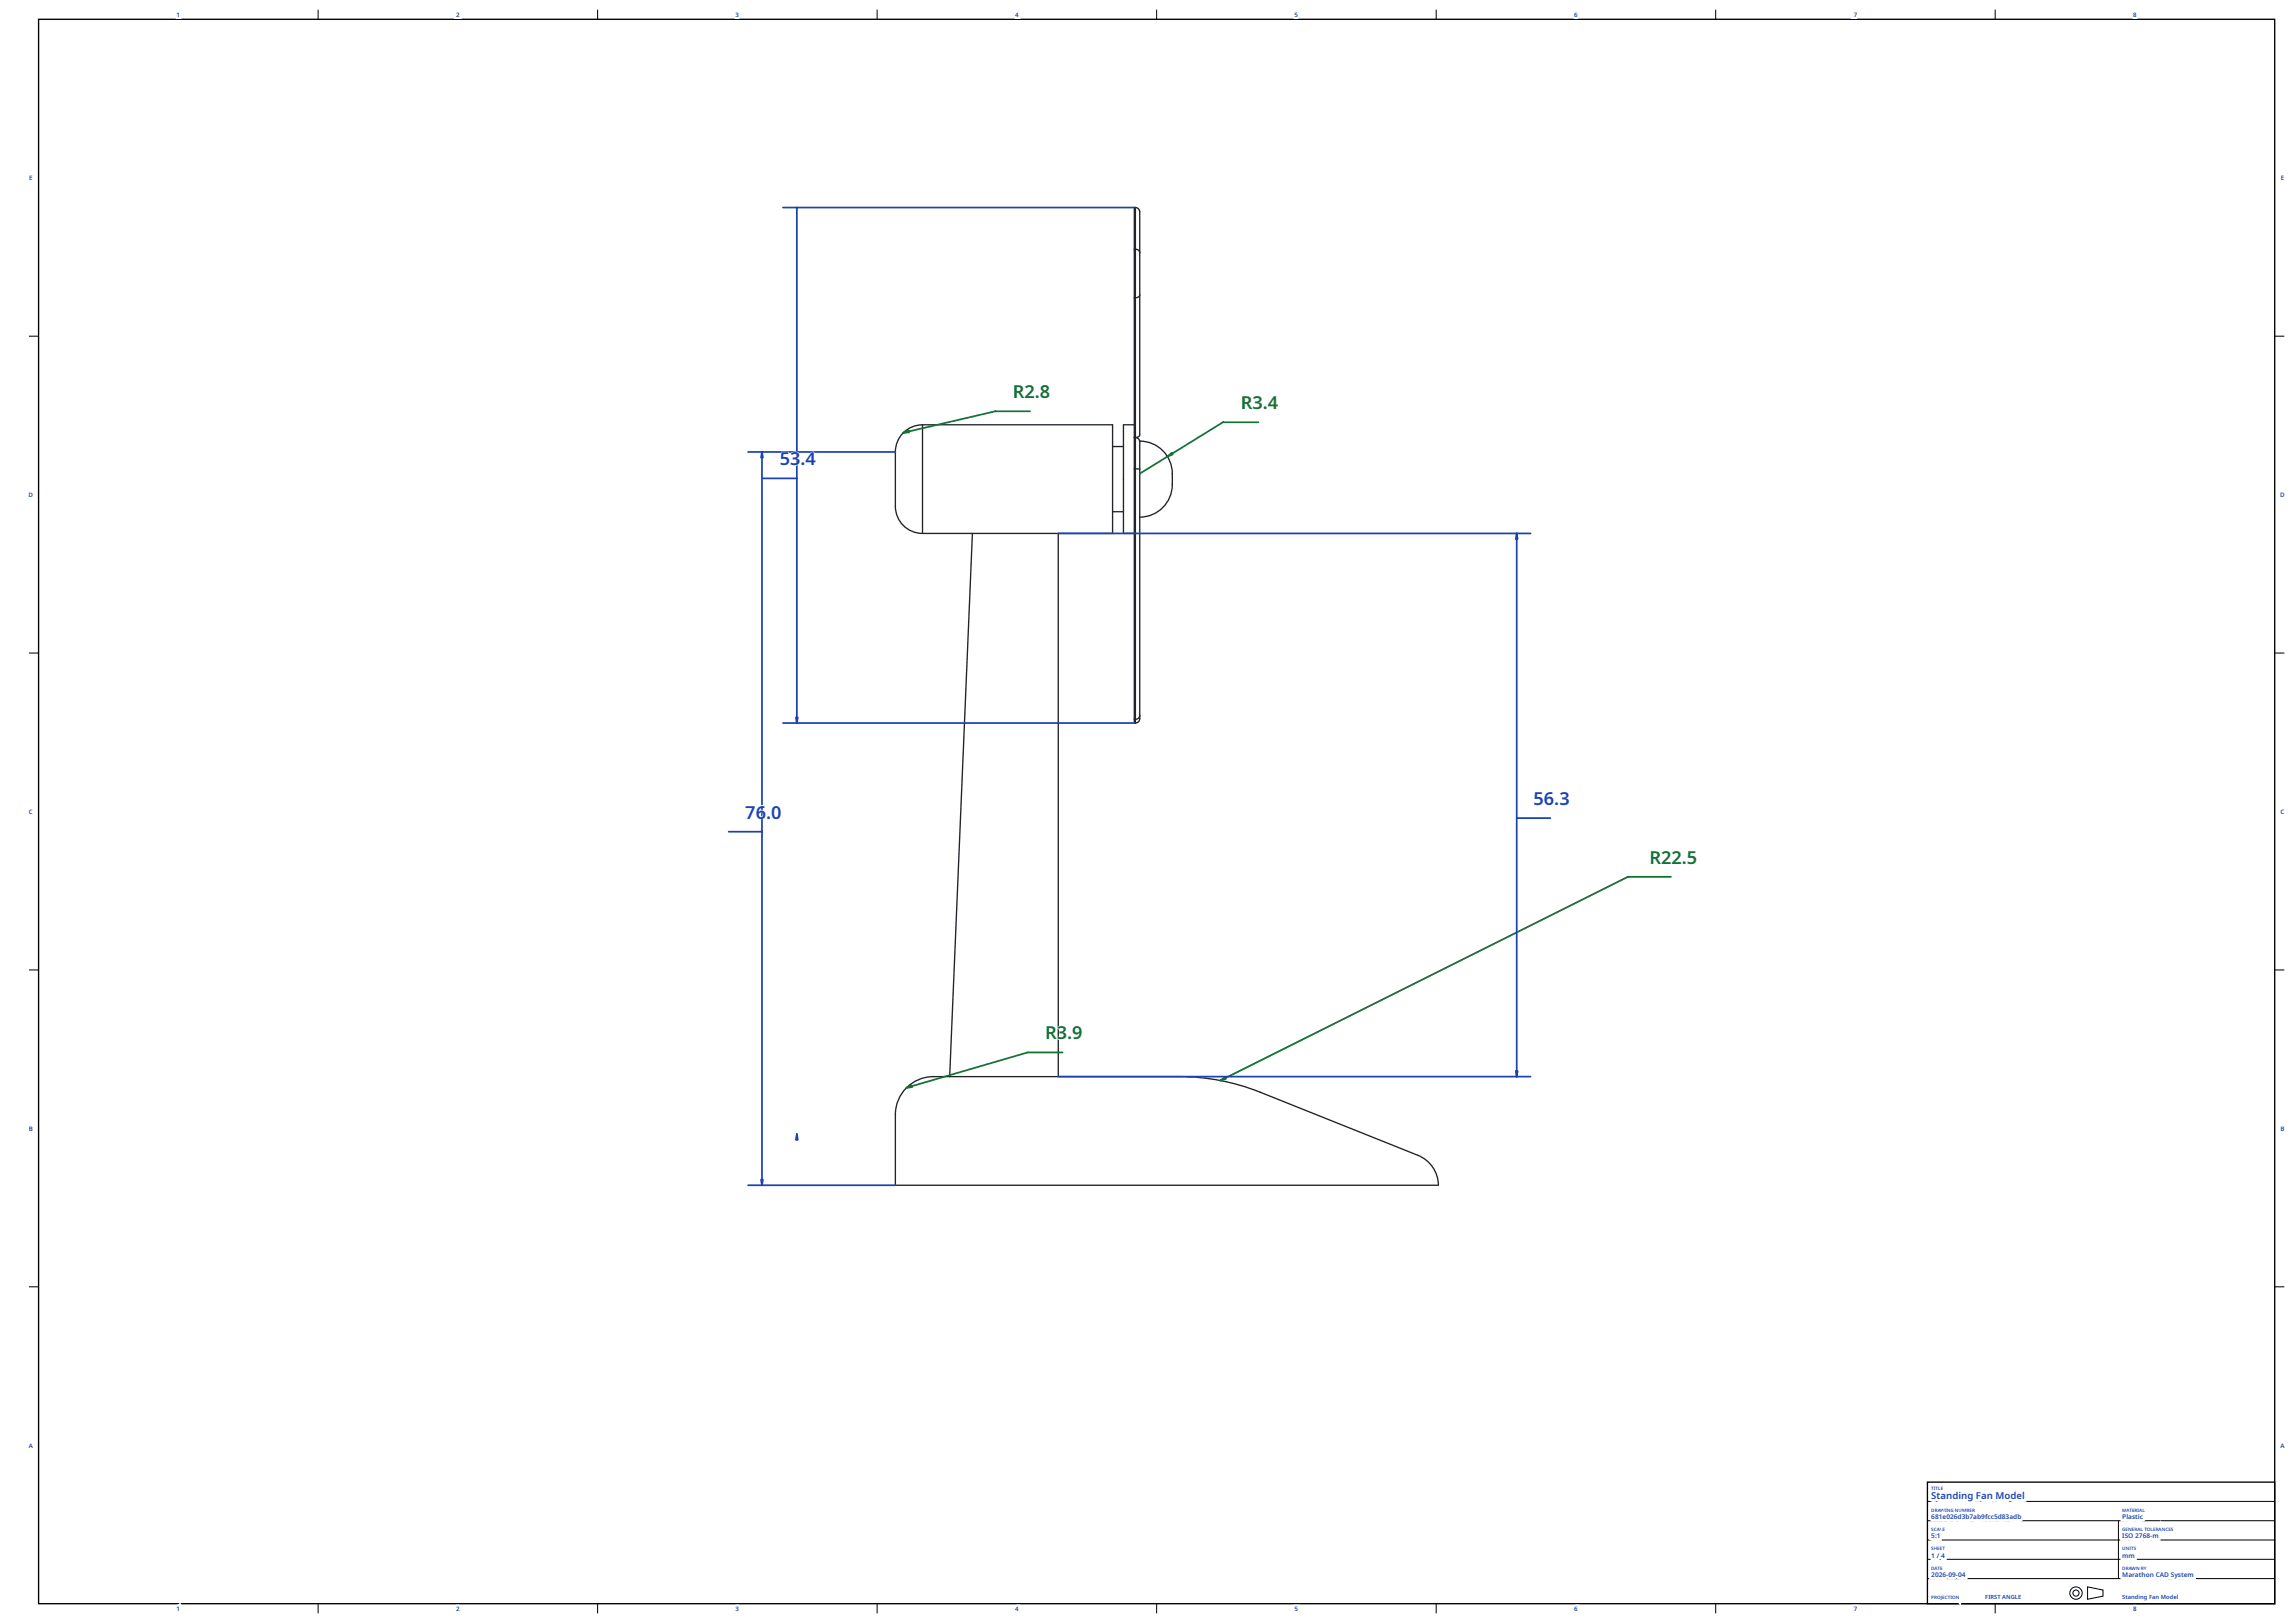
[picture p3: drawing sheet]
<svg xmlns="http://www.w3.org/2000/svg" width="296mm" height="210mm" viewBox="0 0 296 210" stroke-linecap="round" stroke-linejoin="round" font-family="sans-serif">
<defs><g id="words">
<g font-size="2.3" fill="#127333">
<text x="130.8" y="51.4">R2.8</text>
<text x="160.2" y="52.8">R3.4</text>
<text x="213" y="111.5">R22.5</text>
<text x="135" y="134.2">R3.9</text>
</g>
<g font-size="2.3" fill="#1a42b3">
<text x="100.7" y="60.1">53.4</text>
<text x="96.3" y="105.7">76.0</text>
<text x="198.1" y="103.9">56.3</text>
</g>
<text font-size="1.2" fill="#1e40af" x="249.4" y="193.6">Standing Fan Model</text>
<g font-size=".8" fill="#1e40af">
<text x="22.8" y="2.1">1</text>
<text x="58.9" y="2.1">2</text>
<text x="95" y="2.1">3</text>
<text x="131.1" y="2.1">4</text>
<text x="167.2" y="2.1">5</text>
<text x="203.3" y="2.1">6</text>
<text x="239.4" y="2.1">7</text>
<text x="275.5" y="2.1">8</text>
<text x="3.8" y="23.2">E</text>
<text x="294.5" y="23.2">E</text>
<text x="3.7" y="64.2">D</text>
<text x="294.5" y="64.2">D</text>
<text x="3.7" y="105.1">C</text>
<text x="294.5" y="105.1">C</text>
<text x="3.7" y="146">B</text>
<text x="294.5" y="146">B</text>
<text x="3.7" y="186.9">A</text>
<text x="294.5" y="186.9">A</text>
<text x="249.4" y="196.1">681e026d3b7ab9fcc5d83adb</text>
<text x="274.1" y="196.1">Plastic</text>
<text x="249.4" y="198.6">5:1</text>
<text x="249.4" y="201.1">1 / 4</text>
<text x="249.4" y="203.6">2026-09-04</text>
<text x="274.1" y="198.6">ISO 2768-m</text>
<text x="274.1" y="201.1">mm</text>
<text x="274.1" y="203.6">Marathon CAD System</text>
<text x="22.8" y="208.1">1</text>
<text x="58.9" y="208.1">2</text>
<text x="95" y="208.1">3</text>
<text x="131.1" y="208.1">4</text>
<text x="167.2" y="208.1">5</text>
<text x="203.3" y="208.1">6</text>
<text x="239.4" y="208.1">7</text>
<text x="275.5" y="208.1">8</text>
</g>
<g font-size=".7" fill="#1e40af">
<text x="256.4" y="206.5">FIRST ANGLE</text>
<text x="274.1" y="206.5">Standing Fan Model</text>
</g>
<g font-size=".6" fill="#1e40af">
<text x="249.4" y="192.4">TITLE</text>
<text x="249.4" y="195.2">DRAWING NUMBER</text>
<text x="249.4" y="197.7">SCALE</text>
<text x="274.1" y="195.2">MATERIAL</text>
<text x="274.1" y="197.7">GENERAL TOLERANCES</text>
<text x="249.4" y="200.2">SHEET</text>
<text x="249.4" y="202.7">DATE</text>
<text x="274.1" y="200.2">UNITS</text>
<text x="274.1" y="202.7">DRAWN BY</text>
<text x="249.4" y="206.5">PROJECTION</text>
</g>
</g></defs>
<path d="M5 2.5h288.8v204.6h-288.8zM248.9 191.4h44.9v15.7h-44.9z" fill="none" stroke="#000" stroke-width=".17"/>
<g fill="none" stroke="#fff" stroke-width=".62" stroke-linecap="butt">
<path d="M22.9 1.7l.2-.1v.5h-.1v-.4l-.1 .1zM58.9 1.6a.21 .21 0 0 1 .4 0 .21 .21 0 0 1-.1 .4l-.1 .1h.2h-.4l.3-.4zM95 1.6h.1a.17 .17 0 0 1 .2 0 .17 .17 0 0 1 0 .2 .19 .19 0 0 1 .1 .3 .19 .19 0 0 1-.3 0l-.1-.1h.3v-.1h-.2l.2-.2zM131.4 1.7v.2h-.2zM131.4 1.6h.1v.3v.2h-.1v-.1h-.3zM167.3 1.6h.3v.1h-.2l-.1 .1a.21 .21 0 0 1 .3 .2 .21 .21 0 0 1-.3 .1l-.1-.1a.14 .14 0 0 0 .2 .1 .14 .14 0 0 0 .1-.2 .14 .14 0 0 0-.2 0zM203.4 1.6h.3v.1h-.2l-.1 .1a.2 .2 0 0 1 .3 .1 .2 .2 0 0 1-.2 .3 .2 .2 0 0 1-.2-.2zM239.4 1.6h.4l-.2 .5h-.1l.2-.4h-.3zM275.6 1.6h.2a.14 .14 0 0 1 .1 .1 .14 .14 0 0 1-.1 .1v.1a.17 .17 0 0 1 0 .2 .17 .17 0 0 1-.2 0 .17 .17 0 0 1 0-.3zM3.8 22.7h.4v.1h-.3v.1h.2v.1h-.2v.2h.3h-.4zM294.6 22.7h.3v.1h-.2v.1h.2v.1h-.2v.2h.2h-.3zM3.8 63.6a.32 .32 0 0 1 .4 .1 .32 .32 0 0 1 0 .4l-.4 .1z"/>
<path d="M3.9 63.7h.2v.3l-.2 .1zM294.5 63.6a.32 .32 0 0 1 .4 .1 .32 .32 0 0 1 0 .4l-.4 .1zM294.6 63.7h.3v.3l-.3 .1zM3.8 104.6a.17 .17 0 0 1 .2-.1 .17 .17 0 0 1 .2 .1 .2 .2 0 0 0-.3 .2 .2 .2 0 0 0 .3 .2 .26 .26 0 0 1-.4 0 .26 .26 0 0 1 0-.4zM294.6 104.6a.17 .17 0 0 1 .2-.1 .17 .17 0 0 1 .2 .1 .2 .2 0 0 0-.3 .2 .2 .2 0 0 0 .3 .2 .26 .26 0 0 1-.4 0 .26 .26 0 0 1 0-.4zM3.8 145.4h.3a.13 .13 0 0 1 .1 .1 .13 .13 0 0 1-.1 .2 .16 .16 0 0 1 .1 .2 .16 .16 0 0 1-.2 .1h-.2zM3.9 145.5l.2 .1h-.2zM3.9 145.7l.2 .1v.1h-.2zM294.6 145.4h.2a.13 .13 0 0 1 .2 .1 .13 .13 0 0 1-.1 .2 .16 .16 0 0 1 .1 .2 .16 .16 0 0 1-.2 .1h-.2zM294.7 145.5l.2 .1h-.2zM294.7 145.7l.2 .1v.1h-.2zM3.9 186.3h.1l.3 .6h-.2v-.2h-.2l-.1 .2h-.1z"/>
<path d="M4 186.4l.1 .3h-.2zM249.4 192h.3h-.1v.4h-.1v-.4zM249.5 194.8h.1a.23 .23 0 0 1 .2 .3 .23 .23 0 0 1-.3 .1zM249.5 197.3h.2l-.2 .1a.16 .16 0 0 1 .2 .2 .16 .16 0 0 1-.3 .1l.2-.1-.1-.2zM249.5 199.8h.2l-.2 .1a.16 .16 0 0 1 .2 .2 .16 .16 0 0 1-.3 .1l.2-.1-.1-.2zM249.5 198h.3v.1h-.2v.2a.22 .22 0 0 1 .3 .2 .22 .22 0 0 1-.4 .1v-.1a.14 .14 0 0 0 .2 .1 .14 .14 0 0 0 0-.2 .14 .14 0 0 0-.2 0zM249.5 195.6l.2-.1 .1 .1a.19 .19 0 0 0-.2 .2 .2 .2 0 0 1 .3 .1 .2 .2 0 0 1-.2 .3 .2 .2 0 0 1-.2-.2zM249.5 194.8l.2 .1v.2h-.2zM249.6 192.8h.4l-.1 .1a.15 .15 0 0 0-.2 0 .15 .15 0 0 0 .1 .2 .29 .29 0 0 1 .2 .4 .29 .29 0 0 1-.4 .1h-.1v-.2a.2 .2 0 0 0 .2 .1 .2 .2 0 0 0 .1-.2v-.1a.3 .3 0 0 1-.2-.4zM249.8 192h.2v.4h-.2zM249.8 199.8h.1v.1h.2v-.1v.4v-.2h-.2v.2h-.1zM249.8 197.3h.2h.1a.15 .15 0 0 0-.2 .2 .15 .15 0 0 0 .2 .1l-.1 .1a.22 .22 0 0 1-.2-.1 .22 .22 0 0 1 0-.3z"/>
<path d="M249.9 194.8h.1a.13 .13 0 0 1 .2 0 .13 .13 0 0 1-.1 .2l.1 .2-.1-.2-.2 .2zM250 195.6l.1-.1a.15 .15 0 0 1 .2 .1 .15 .15 0 0 1-.1 .2h.1a.18 .18 0 0 1 0 .3 .18 .18 0 0 1-.3 0 .18 .18 0 0 1 .1-.3zM250 192h.3h-.1v.4h-.1v-.4zM250 194.8l.1 .1-.1 .1zM250.2 198.2l.3-.2v.6h-.1v-.5l-.1 .1zM250.3 199.8h.2h-.2v.1h.2l-.2 .1v.1l.2 .1h-.2zM250.3 192.8h.1v.1h.2v.1h-.2v.4l.2 .1a.18 .18 0 0 1-.2 .1 .18 .18 0 0 1-.2-.2v-.4h-.1zM250.3 197.3h.1l.1 .4-.1-.1-.3 .1zM250.3 197.3l.1 .2h-.1zM250.4 192h.1v.3l.1 .1h-.2zM250.4 194.8h.1l.1 .4-.1-.1-.3 .1zM250.4 195.7l.3-.2v.6h-.1v-.4l-.1 .1z"/>
<path d="M250.4 194.8l.1 .2h-.1zM250.6 197.3h.1v.3l.1 .1h-.2zM250.6 199.8h.2h-.1v.1h.1l-.1 .1v.1l.1 .1h-.2zM250.6 194.8h.1l.1 .3 .1-.3 .1 .3 .1-.3h.1l-.1 .4h-.1l-.1-.3-.1 .3h-.1zM250.7 192h.2h-.1v.2h.1h-.1v.1l.1 .1h-.2zM250.7 193a.34 .34 0 0 1 .5 .2v.4l-.1-.1a.22 .22 0 0 1-.4 .1 .22 .22 0 0 1 .1-.4h.3a.17 .17 0 0 0-.1-.2 .17 .17 0 0 0-.2 .1zM250.9 193.3h.1a.12 .12 0 0 1 0 .2 .12 .12 0 0 1-.2-.1zM250.9 199.8h.3h-.1v.4h-.1v-.4zM250.9 197.3h.3h-.2v.1h.1l-.1 .1v.1l.2 .1h-.3zM251 195.7h.3v.2h-.3l.1 .2 .2-.1-.1 .1a.24 .24 0 0 1-.3-.1 .24 .24 0 0 1 .1-.3zM251.1 195.8h.1v.1h-.2zM251.2 194.8h.2v.4h-.2z"/>
<path d="M251.4 192.9l.2 .1a.26 .26 0 0 1 .3-.1 .26 .26 0 0 1 .1 .3v.4h-.1v-.4l-.1-.2-.2 .2v.4h-.2zM251.5 194.8h.1l.2 .3v-.3v.4h-.1l-.2-.3v.3zM251.5 195.6a.31 .31 0 0 1 .3 .2 .31 .31 0 0 1-.1 .3 .33 .33 0 0 1-.3-.2 .33 .33 0 0 1 .1-.3zM251.6 195.6a.22 .22 0 0 1 .1 .2 .22 .22 0 0 1-.1 .3zM251.9 195.6a.22 .22 0 0 1 .4 0 .22 .22 0 0 1-.2 .4l-.1 .1h.3h-.4l.3-.4zM252 194.8h.2v.1a.16 .16 0 0 0-.2 .1 .16 .16 0 0 0 .2 .1l-.1-.1h.2v.2a.24 .24 0 0 1-.3-.1 .24 .24 0 0 1 0-.3zM252.3 193l.2-.1 .2 .1v-.3h.1v.9l-.1-.1a.27 .27 0 0 1-.4 .1 .27 .27 0 0 1-.1-.3zM252.4 193.1a.2 .2 0 0 1 .3 .2 .2 .2 0 0 1-.3 .1zM252.5 195.6l.2-.1v.1a.19 .19 0 0 0-.2 .2 .2 .2 0 0 1 .3 .1 .2 .2 0 0 1-.1 .3 .2 .2 0 0 1-.3-.2zM252.5 194.8h.1l.2 .3v-.3h.1v.4h-.1l-.2-.3v.3h-.1zM252.9 195.7h.3v-.2h.1v.6h-.1a.18 .18 0 0 1-.2 0 .18 .18 0 0 1-.1-.2zM253 194.8h.1v.3h.1h.1v-.3v.2a.17 .17 0 0 1-.1 .2 .17 .17 0 0 1-.2-.2z"/>
<path d="M253 192.9h.2v.7h-.2zM253.4 192.9l.1 .1a.26 .26 0 0 1 .3-.1 .26 .26 0 0 1 .2 .3v.4h-.2v-.4l-.1-.2-.2 .2v.4h-.1zM253.4 195.6a.19 .19 0 0 1 .3-.1 .19 .19 0 0 1-.1 .3 .21 .21 0 0 1 .1 .4 .19 .19 0 0 1-.3-.2 .13 .13 0 0 0 .2 .1 .13 .13 0 0 0 0-.2h-.1v-.1h.1a.11 .11 0 0 0 0-.2 .11 .11 0 0 0-.2 .1zM253.5 194.8h.1l.1 .3 .1-.3h.1v.4h-.1v-.4l-.1 .4-.2-.4v.4zM253.9 195.5h.1v.2a.18 .18 0 0 1 .2 0 .18 .18 0 0 1 .1 .2 .19 .19 0 0 1-.1 .2 .19 .19 0 0 1-.2 0h-.1zM254 194.8h.3v.4h-.3zM254 195.8a.12 .12 0 0 1 .2 0 .12 .12 0 0 1 0 .2 .12 .12 0 0 1-.2 0zM254.1 194.8l.1 .1h-.1zM254.1 195h.1v.1h-.1zM254.2 193a.26 .26 0 0 1 .4 0v-.1h.2v.7a.4 .4 0 0 1-.6 .3v-.2h.4v-.2a.27 .27 0 0 1-.3 .1 .27 .27 0 0 1-.2-.3zM254.3 193.1a.19 .19 0 0 1 .3 .2 .19 .19 0 0 1-.3 .1zM254.4 195.5h.4l-.2 .6h-.1l.2-.5h-.3z"/>
<path d="M254.4 194.8h.2h-.1v.1h.1l-.1 .1v.1l.1 .1h-.2zM254.7 194.8h.2a.13 .13 0 0 1 .1 0 .13 .13 0 0 1-.1 .2l.2 .2-.2-.2-.2 .2zM254.8 194.8l.1 .1-.1 .1zM254.9 195.7l.4 .1v.3h-.1a.15 .15 0 0 1-.3 0 .15 .15 0 0 1 .1-.2l.2-.1zM255.3 192.7h.5v.1h-.3v.3h.3v.1h-.3v.4h-.2zM255.4 195.5h.1v.2a.18 .18 0 0 1 .2 0 .18 .18 0 0 1 .1 .2 .19 .19 0 0 1-.1 .2 .19 .19 0 0 1-.2 0h-.1zM255.5 195.8a.12 .12 0 0 1 .2 0 .12 .12 0 0 1 0 .2 .12 .12 0 0 1-.2 0zM256 195.6a.29 .29 0 0 1 .3 .2 .29 .29 0 0 1-.2 .3h-.1l.1-.1 .1-.1a.19 .19 0 0 1-.3 0 .19 .19 0 0 1 .1-.3zM256 193a.34 .34 0 0 1 .5 .2v.4l-.2-.1a.22 .22 0 0 1-.3 .1 .22 .22 0 0 1 .1-.4h.2a.17 .17 0 0 0-.1-.2 .17 .17 0 0 0-.2 .1zM256.1 193.3h.1a.12 .12 0 0 1 .1 .2 .12 .12 0 0 1-.2-.1zM256.5 195.5h.2l-.1 .1 .1 .2h-.1v.3h-.1v-.3h-.1zM256.7 192.9l.1 .1a.26 .26 0 0 1 .3-.1 .26 .26 0 0 1 .2 .3v.4h-.2v-.4l-.1-.2-.1 .2-.1 .4h-.1z"/>
<path d="M256.8 195.7a.14 .14 0 0 1 .1 0 .14 .14 0 0 1 .1 .1h-.1l-.1 .1 .1 .2 .2-.1a.17 .17 0 0 1-.2 .2 .17 .17 0 0 1-.2-.2zM257.2 195.7a.14 .14 0 0 1 .2 0 .14 .14 0 0 1 .1 .1h-.2v.1v.2l.2-.1a.17 .17 0 0 1-.2 .2 .17 .17 0 0 1-.1-.2zM257.6 195.5h.3v.1h-.2v.2a.21 .21 0 0 1 .3 .2 .21 .21 0 0 1-.4 .1v-.1a.14 .14 0 0 0 .2 .1 .14 .14 0 0 0 0-.2 .14 .14 0 0 0-.2 0zM257.8 192.7h.2l.3 .7 .2-.7h.3v.9h-.2v-.7l-.3 .7h-.1l-.2-.7v.7h-.2zM258.1 195.7h.3v-.2h.1v.6h-.1a.18 .18 0 0 1-.3 0 .18 .18 0 0 1 0-.2zM258.6 195.6l.2-.1a.15 .15 0 0 1 .2 .1 .15 .15 0 0 1-.1 .2 .18 .18 0 0 1 0 .3 .18 .18 0 0 1-.3 0 .18 .18 0 0 1 .1-.3zM259.1 195.6a.19 .19 0 0 1 .3-.1 .19 .19 0 0 1-.1 .3 .21 .21 0 0 1 .1 .4 .19 .19 0 0 1-.3-.2 .13 .13 0 0 0 .2 .1 .13 .13 0 0 0 0-.2h-.1v-.1h.1a.11 .11 0 0 0 0-.2 .11 .11 0 0 0-.2 .1zM259.1 193.1a.19 .19 0 0 1 .3 .2 .19 .19 0 0 1-.3 .1zM259.6 195.7l.3 .1v.3h-.1a.15 .15 0 0 1-.2 0 .15 .15 0 0 1 .1-.2l.1-.1zM259.8 193l.2-.1 .2 .1v-.3h.1v.9l-.1-.1a.27 .27 0 0 1-.4 .1 .27 .27 0 0 1-.1-.3zM259.9 193.1a.2 .2 0 0 1 .3 .2 .2 .2 0 0 1-.3 .1zM260.1 195.7h.3v-.2h.1v.6h-.1a.18 .18 0 0 1-.3 0 .18 .18 0 0 1-.1-.2z"/>
<path d="M260.6 193l.2-.1a.3 .3 0 0 1 .3 .4h-.5a.25 .25 0 0 0 .4 .1 .28 .28 0 0 1-.2 .2 .28 .28 0 0 1-.3-.1zM260.6 195.5h.1v.2a.18 .18 0 0 1 .2 0 .18 .18 0 0 1 .1 .2 .19 .19 0 0 1-.1 .2 .19 .19 0 0 1-.2 0h-.1zM260.7 193.1l.1-.1 .1 .2h-.3zM260.7 195.8a.12 .12 0 0 1 .2 0 .12 .12 0 0 1 0 .2 .12 .12 0 0 1-.2 0zM261.2 192.7h.2v.9h-.2zM274.1 198h.3l-.1 .1 .1 .5h-.3l.1-.1zM274.1 199.8h.1v.3h.1h.1v-.3h.1v.2a.17 .17 0 0 1-.2 .2 .17 .17 0 0 1-.2-.2zM274.1 194.8h.1l.2 .3 .1-.3h.1v.4h-.1v-.4l-.1 .4-.2-.4v.4h-.1zM274.2 195.5h.1a.21 .21 0 0 1 .3 .3 .2 .2 0 0 1-.3 .1v.2h-.1zM274.2 197.3h.2a.16 .16 0 0 0-.2 .1 .16 .16 0 0 0 .2 .2l-.1-.1h.2v.2a.24 .24 0 0 1-.3-.1 .24 .24 0 0 1 0-.3zM274.3 195.6a.11 .11 0 0 1 .2 .1 .11 .11 0 0 1-.2 .1zM274.5 198.1h.3l-.2 .1a.22 .22 0 0 1 .2 .3 .22 .22 0 0 1-.4 .1v-.1l.2 .1 .1-.1-.2-.2z"/>
<path d="M274.6 197.3h.2h-.1v.1h.1l-.1 .1v.1l.1 .1h-.2zM274.6 199.8h.1l.2 .3v-.3h.1v.4h-.1l-.2-.4v.4h-.1zM274.7 195.5h.1v.6h-.1zM274.8 194.8h.1l.1 .4-.1-.1-.3 .1zM274.8 194.8l.1 .2h-.1zM274.9 197.3h.1l.2 .3v-.3h.1v.4h-.1l-.2-.3v.3h-.1zM274.9 195.7l.4 .1v.3h-.1a.15 .15 0 0 1-.3 0 .15 .15 0 0 1 .1-.2l.2-.1zM275 194.8h.3h-.1v.4h-.1v-.4zM275 199.8h.2v.4h-.2zM275.2 199.8h.4h-.2v.4v-.4zM275.4 197.3h.2h-.1v.1h.1l-.1 .1v.1l.1 .1h-.2zM275.4 194.8h.2h-.1v.1h.1l-.1 .1v.1l.1 .1h-.2z"/>
<path d="M275.4 195.7h.3v.1h-.2a.19 .19 0 0 1 .2 .2 .19 .19 0 0 1-.3 .1v-.1h.2l-.2-.1zM275.6 199.8h.3l-.2 .1a.16 .16 0 0 1 .1 .2 .16 .16 0 0 1-.2 .1l.2-.1-.2-.2zM275.7 197.3h.1a.13 .13 0 0 1 .2 0 .13 .13 0 0 1-.1 .2l.1 .2-.1-.2-.2 .2zM275.7 194.8h.2a.13 .13 0 0 1 .1 0 .13 .13 0 0 1-.1 .2l.2 .2-.2-.2-.2 .2zM275.8 198.1a.22 .22 0 0 1 .4 0 .22 .22 0 0 1-.2 .3l-.1 .1h.3v.1h-.4l.3-.4zM275.8 197.3l.1 .1-.1 .1zM275.8 194.8l.1 .1-.1 .1zM275.9 195.6l.2 .1v.1h-.1v.2l.1 .1h-.3v-.4zM276.1 194.8h.2v.4h-.2zM276.2 195.7h.1v.4h-.1zM276.2 197.3h.1l.1 .4-.1-.1-.3 .1zM276.2 197.3l.1 .2h-.1z"/>
<path d="M276.3 198h.4l-.2 .6h-.2l.3-.5h-.3zM276.4 194.8h.1l.2 .4-.1-.1-.3 .1zM276.5 195.7a.14 .14 0 0 1 .1 0 .14 .14 0 0 1 .1 .1h-.2v.1l.1 .2 .1-.1a.17 .17 0 0 1-.1 .2 .17 .17 0 0 1-.2-.2zM276.5 194.8v.2h-.1zM276.5 197.3h.1v.3l.2 .1h-.3zM276.7 194.8h.1v.3l.2 .1h-.3zM276.8 198.1l.3-.1v.1l-.2 .1v.1a.21 .21 0 0 1 .3 .1 .21 .21 0 0 1-.2 .3 .21 .21 0 0 1-.2-.2zM276.9 197.3h.4h-.2v.4v-.4zM277.3 198.1l.1-.1a.15 .15 0 0 1 .2 .1 .15 .15 0 0 1-.1 .2h.1a.18 .18 0 0 1 0 .3 .18 .18 0 0 1-.3 0 .18 .18 0 0 1 .1-.3zM277.7 198.4h.2v.1h-.2zM277.8 197.3h.1v.3l.1 .1h-.2zM278 198.2h.4a.16 .16 0 0 1 .2 0 .16 .16 0 0 1 .1 .1v.3h-.1l-.1-.3h-.1v.3h-.1v-.3h-.1l-.1 .3h-.1z"/>
<path d="M278.1 197.3h.3h-.2v.1h.2l-.2 .1v.1l.2 .1h-.3zM278.5 197.3h.1a.13 .13 0 0 1 .1 0 .13 .13 0 0 1 0 .2l.1 .2-.2-.2-.1 .2zM278.5 197.3l.2 .1-.2 .1zM278.9 197.3h.1l.2 .4-.1-.1-.3 .1zM279 197.3v.2h-.1zM279.2 197.3h.1l.2 .3v-.3h.1v.4h-.1l-.2-.3v.3h-.1zM279.7 197.3h.2h.1a.15 .15 0 0 0-.2 .2 .15 .15 0 0 0 .2 .1l-.1 .1a.22 .22 0 0 1-.2-.1 .22 .22 0 0 1 0-.3zM280.1 197.3h.2h-.1v.1h.1l-.1 .1v.1l.1 .1h-.2zM280.4 197.3h.3l-.2 .1a.16 .16 0 0 1 .1 .2 .16 .16 0 0 1-.2 .1l.2-.1-.2-.2zM294.7 186.3h.1l.2 .6h-.1v-.2h-.2l-.1 .2h-.1zM294.8 186.4v.3h-.1zM22.9 207.6l.2-.1v.6h-.1v-.5l-.1 .1z"/>
<path d="M58.9 207.6a.21 .21 0 0 1 .4 0 .21 .21 0 0 1-.1 .3l-.1 .1h.2v.1h-.4l.3-.5zM95 207.5h.1a.17 .17 0 0 1 .2 0 .17 .17 0 0 1 0 .3 .19 .19 0 0 1 .1 .2 .19 .19 0 0 1-.3 0l-.1-.1h.3v-.1h-.2l.2-.2zM131.4 207.6v.3h-.2zM131.4 207.5h.1v.4v.2h-.1v-.2h-.3zM167.3 207.5h.3v.1h-.2l-.1 .1a.21 .21 0 0 1 .3 .2 .21 .21 0 0 1-.3 .1l-.1-.1 .1 .1a.12 .12 0 0 0 .2 0 .12 .12 0 0 0 0-.2 .12 .12 0 0 0-.2 0zM203.4 207.5h.3v.1h-.2l-.1 .2a.2 .2 0 0 1 .3 .1 .2 .2 0 0 1-.2 .2 .2 .2 0 0 1-.2-.2zM239.4 207.5h.4l-.2 .6h-.1l.2-.5h-.3zM249.5 203.1a.22 .22 0 0 1 .3 0 .22 .22 0 0 1-.1 .3l-.1 .1h.3v.1h-.4l.2-.4zM249.5 202.2a.24 .24 0 0 1 .2 .1 .24 .24 0 0 1 .1 .3l-.3 .1zM249.5 206h.1a.14 .14 0 0 1 .2 .2 .16 .16 0 0 1-.3 .1v.2zM249.5 200.7l.2-.2v.6h-.1v-.5l-.1 .1zM249.5 202.3h.2v.3h-.2z"/>
<path d="M249.5 206.1h.2v.1h-.2zM249.8 206h.2a.13 .13 0 0 1 .1 .1 .13 .13 0 0 1-.1 .2l.2 .2-.2-.2-.2 .2zM249.9 206.1l.1 .1h-.1zM250 202.2h.1l.1 .5-.1-.1-.3 .1zM250 203a.28 .28 0 0 1 .4 .3 .28 .28 0 0 1-.3 .3l-.2-.3zM250 202.3l.1 .2h-.1zM250.1 203.1a.22 .22 0 0 1 .1 .2 .22 .22 0 0 1-.1 .2zM250.2 202.2h.3l-.1 .1v.4h-.1v-.4zM250.4 200.5h.1l-.3 .6h-.1zM250.4 203.1a.22 .22 0 0 1 .4 0 .22 .22 0 0 1-.1 .3l-.1 .1h.2v.1h-.4l.3-.4zM250.6 202.2h.2l-.1 .1v.1h.1l-.1 .1v.1l.1 .1h-.2zM250.7 206h.1v.4l-.1 .2z"/>
<path d="M250.9 206h.2l-.1 .1v.1h.1l-.1 .1v.1l.1 .1h-.2zM251 200.5h.1v.4h.1l-.1 .2h-.1v-.1h-.3zM251 200.6v.3h-.2zM251 203.1l.3-.1v.1l-.2 .1-.1 .1a.21 .21 0 0 1 .3 .1 .21 .21 0 0 1-.2 .3 .21 .21 0 0 1-.2-.3zM251.3 206.1l.1-.1 .1 .1a.15 .15 0 0 0-.2 .2 .15 .15 0 0 0 .2 .1l-.1 .1a.22 .22 0 0 1-.2-.2 .22 .22 0 0 1 .1-.2zM251.4 203.3h.2v.1h-.2zM251.6 206h.3l-.1 .1v.4h-.1v-.4zM251.7 203a.28 .28 0 0 1 .4 .3 .28 .28 0 0 1-.3 .3l-.1-.3zM251.8 203.1a.22 .22 0 0 1 .2 .2 .22 .22 0 0 1-.2 .2zM251.9 206h.2v.5h-.2zM252.2 203.1a.29 .29 0 0 1 .4 .2 .29 .29 0 0 1-.3 .3h-.1v-.1h.2l.1-.2a.19 .19 0 0 1-.3 0 .19 .19 0 0 1 0-.2zM252.6 203.3h.2v.1h-.2z"/>
<path d="M252.6 206h.1l.2 .4v-.4h.1v.5h-.1l-.2-.4v.4h-.1zM253 203a.28 .28 0 0 1 .3 .3 .28 .28 0 0 1-.3 .3l-.1-.3zM253.1 203.1a.22 .22 0 0 1 .1 .2 .22 .22 0 0 1-.1 .2zM253.6 203h.1v.4h.1l-.1 .2h-.1v-.1h-.2zM253.6 203.1v.3h-.1zM256.5 205.9h.3v.1h-.2v.2h.2h-.2v.3h-.1zM256.8 205.9h.2v.6h-.2zM257.1 205.9l.4 .1-.1 .2 .2 .3h-.2l-.1-.2h-.1v.2h-.1zM257.2 206h.2v.2h-.2zM257.6 206h.3l-.2 .1a.2 .2 0 0 1 .2 .2 .2 .2 0 0 1-.3 .1v-.1h.2l-.2-.2zM258 205.9h.4v.1h-.2v.5h-.1v-.5h-.1zM258.8 205.9h.1l.2 .6h-.1l-.1-.2h-.2v.2h-.1z"/>
<path d="M258.8 206l.1 .2h-.1zM259.2 205.9h.1l.2 .4v-.4h.1v.6h-.1l-.3-.5v.5zM259.8 206a.18 .18 0 0 1 .2-.1 .18 .18 0 0 1 .1 .1 .2 .2 0 0 0-.3 .2 .2 .2 0 0 0 .3 .2l-.1-.2h.2v.2a.29 .29 0 0 1-.4 0 .29 .29 0 0 1 0-.4zM260.3 205.9h.1v.5h.2v.1h-.3zM260.7 205.9h.3v.1h-.2v.1h.2v.1h-.2v.2h.2v.1h-.3zM274.1 202.2a.24 .24 0 0 1 .3 .1 .24 .24 0 0 1 .1 .3l-.4 .1zM274.2 200.7h.3a.16 .16 0 0 1 .2 0 .16 .16 0 0 1 .1 .1v.3h-.1v-.4l-.1 .1-.1 .3h-.1v-.3h-.1v.3h-.1zM274.2 203h.1l.2 .5 .1-.5h.2v.6h-.1v-.5l-.2 .5h-.1l-.1-.5v.5h-.1zM274.2 206h.3l-.3 .1a.2 .2 0 0 1 .2 .2 .2 .2 0 0 1-.3 .1v-.1h.3l-.3-.2zM274.2 202.3h.2v.3h-.2zM274.6 202.2h.1a.13 .13 0 0 1 .2 .1 .13 .13 0 0 1-.1 .2l.1 .2-.2-.2-.1 .2zM274.6 206l.2 .1h-.1v.2l.1 .2-.2-.1-.1-.3z"/>
<path d="M274.7 202.3l.1 .1h-.1zM274.9 206.1h.3v.4l-.1-.1a.13 .13 0 0 1-.2 0 .13 .13 0 0 1 0-.2h.2zM275 203.2h.2h.1v.4h-.1a.15 .15 0 0 1-.2 0 .15 .15 0 0 1 0-.2l.2-.1zM275 200.7h.4a.16 .16 0 0 1 .1 0 .16 .16 0 0 1 .2 .1v.3h-.2v-.4l-.1 .1v.3h-.1l-.1-.3h-.1v.3h-.1zM275.1 202.2h.1l.1 .5-.1-.1-.3 .1zM275.1 202.3l.1 .2h-.1zM275.3 202.2h.1v.4l.1-.4h.1l.1 .4 .1-.4h.1l-.2 .5-.1-.4-.1 .4h-.1zM275.3 206.1h.1a.15 .15 0 0 1 .2 0 .15 .15 0 0 1 .1 .1v.3h-.1l-.1-.4-.1 .1v.3h-.1zM275.4 203.2h.1h.2l-.2 .1v.3h-.1zM275.6 207.5h.2a.14 .14 0 0 1 .1 .1 .14 .14 0 0 1-.1 .2 .17 .17 0 0 1 0 .2 .17 .17 0 0 1-.2 0 .17 .17 0 0 1 0-.2l-.1-.1zM275.8 206.1h.2v-.2h.1v.6h-.1a.2 .2 0 0 1-.3-.1 .2 .2 0 0 1 .1-.3zM275.8 203.2h.3l.1 .4h-.1a.15 .15 0 0 1-.3 0 .15 .15 0 0 1 .1-.2l.1-.1z"/>
<path d="M275.9 202.2h.1l.2 .4v-.4h.1v.5h-.1l-.2-.4v.4h-.1zM276.2 206.1h.1v.4h-.1zM276.3 203.1l.2 .1h-.1v.3h.1v.1l-.2-.1-.1-.3zM276.5 206.1h.1a.15 .15 0 0 1 .1 0 .15 .15 0 0 1 .1 .1v.3h-.1v-.4l-.1 .1v.3h-.1zM276.5 202.2l.3 .1v.3l-.3 .1zM276.6 202.3l.2 .1h-.2zM276.6 202.5h.2v.1h-.2zM276.6 203h.1v.2a.17 .17 0 0 1 .2 0 .17 .17 0 0 1 .1 .1v.3h-.1v-.4l-.2 .1v.3h-.1zM276.9 202.2l.2 .2 .1-.2-.1 .5h-.1zM277 206.1h.3v.4a.18 .18 0 0 1-.2 .1 .18 .18 0 0 1-.2-.1l.2 .1 .1-.2a.16 .16 0 0 1-.2 .1 .16 .16 0 0 1-.1-.2zM277 206.2a.11 .11 0 0 1 .2 .1 .11 .11 0 0 1-.2 .1zM277.6 205.9h.3v.1h-.2v.2h.2h-.2v.3h-.1z"/>
<path d="M277.7 203.2h.1a.17 .17 0 0 1 .2 0 .17 .17 0 0 1 .1 .1v.3h-.1l-.1-.4-.1 .1v.3h-.1zM278 206.1h.3v.4l-.1-.1a.13 .13 0 0 1-.2 0 .13 .13 0 0 1 .1-.2h.1zM278.4 206.1h.1a.15 .15 0 0 1 .2 0 .15 .15 0 0 1 .1 .1v.3h-.1l-.1-.4-.1 .1v.3h-.1zM278.5 203.1l.3-.1h.1v.1a.21 .21 0 0 0-.3 .2 .21 .21 0 0 0 .3 .2 .27 .27 0 0 1-.4 .1 .27 .27 0 0 1 0-.4zM279.1 205.9h.2l.1 .4 .2-.4h.1v.6h-.1v-.5l-.2 .5-.2-.5v.5h-.1zM279.2 203h.1l.2 .6h-.1l-.1-.1h-.2v.1h-.2zM279.2 203.1l.1 .3h-.2zM279.6 203a.34 .34 0 0 1 .4 .1 .34 .34 0 0 1 0 .4l-.4 .1zM279.7 203.1l.2 .1v.3h-.2zM280.3 206.1h.2v-.2h.1v.6h-.1a.2 .2 0 0 1-.3-.1 .2 .2 0 0 1 .1-.3zM280.4 203.1l.4-.1-.3 .2a.22 .22 0 0 1 .2 .3 .22 .22 0 0 1-.3 .1v-.1h.2h.1l-.3-.2zM280.8 206.1h.2l.1 .1v.1h-.3l.1 .1h.2l-.1 .1a.22 .22 0 0 1-.3-.1 .22 .22 0 0 1 .1-.3z"/>
<path d="M280.8 203.2h.1l.1 .3 .2-.3h.1l-.3 .6h-.2l.2-.2zM280.8 206.1l.2 .1h-.2zM281.2 205.9h.1v.6h-.1zM281.4 203.2h.2l-.2 .1a.19 .19 0 0 1 .2 .2 .19 .19 0 0 1-.3 .1v-.1h.3l-.3-.2zM281.8 203.1l.2 .1h-.1v.3h.1v.1l-.2-.1-.1-.3zM282.1 203.2h.3l.1 .2h-.3l.1 .1h.2l-.1 .1a.24 .24 0 0 1-.3-.1 .24 .24 0 0 1 0-.3zM282.2 203.3l.1-.1 .1 .1h-.2zM282.6 203.2h.4a.16 .16 0 0 1 .2 0 .16 .16 0 0 1 .1 .1v.3h-.1l-.1-.4-.1 .1v.3h-.1v-.3l-.1-.1-.1 .4h-.1z"/>
<circle cx="203.5" cy="2" r=".11"/>
<circle cx="275.7" cy="2" r=".09"/>
<circle cx="275.7" cy="1.7" r=".08"/>
<circle cx="249.7" cy="196" r=".11"/>
<circle cx="250" cy="198.6" r=".07"/>
<circle cx="250" cy="198.2" r=".07"/>
<circle cx="250.1" cy="196" r=".1"/>
<circle cx="250.1" cy="195.7" r=".08"/>
<circle cx="252.6" cy="196" r=".11"/>
<circle cx="253" cy="195.9" r=".14"/>
<circle cx="253.1" cy="192.8" r=".09"/>
<circle cx="255.1" cy="196" r=".08"/>
<circle cx="256.1" cy="195.7" r=".11"/>
<circle cx="258.2" cy="195.9" r=".14"/>
<circle cx="258.8" cy="196" r=".1"/>
<circle cx="258.8" cy="195.7" r=".08"/>
<circle cx="259.2" cy="193.3" r=".34"/>
<circle cx="259.7" cy="196" r=".08"/>
<circle cx="260.2" cy="195.9" r=".14"/>
<circle cx="275.1" cy="196" r=".08"/>
<circle cx="275.2" cy="198.3" r=".31"/>
<circle cx="275.2" cy="198.3" r=".2"/>
<circle cx="276.2" cy="195.6" r=".06"/>
<circle cx="277" cy="198.4" r=".11"/>
<circle cx="277.4" cy="198.5" r=".1"/>
<circle cx="277.4" cy="198.2" r=".08"/>
<circle cx="277.5" cy="197.5" r=".22"/>
<circle cx="277.5" cy="197.5" r=".14"/>
<circle cx="203.5" cy="207.9" r=".11"/>
<circle cx="250.4" cy="206.2" r=".22"/>
<circle cx="250.4" cy="206.3" r=".14"/>
<circle cx="251.1" cy="203.4" r=".11"/>
<circle cx="252.3" cy="206.2" r=".22"/>
<circle cx="252.3" cy="203.2" r=".11"/>
<circle cx="252.4" cy="206.3" r=".14"/>
<circle cx="275" cy="206.3" r=".07"/>
<circle cx="275.1" cy="203.5" r=".08"/>
<circle cx="275.7" cy="207.9" r=".09"/>
<circle cx="275.7" cy="207.6" r=".08"/>
<circle cx="275.9" cy="206.3" r=".12"/>
<circle cx="275.9" cy="203.5" r=".08"/>
<circle cx="276.3" cy="206" r=".05"/>
<circle cx="277.4" cy="203.4" r=".23"/>
<circle cx="277.4" cy="203.4" r=".13"/>
<circle cx="278.1" cy="206.3" r=".07"/>
<circle cx="280" cy="206.3" r=".21"/>
<circle cx="280" cy="206.3" r=".12"/>
<circle cx="280.4" cy="206.3" r=".12"/>
</g>
<g fill="none" stroke="#000" stroke-width=".13">
<path d="M41.1 1.2v1.3M77.2 1.2v1.3M113.3 1.2v1.3M149.4 1.2v1.3M185.5 1.2v1.3M221.6 1.2v1.3M257.7 1.2v1.3M3.7 43.4h1.3M293.8 43.4h1.2M3.7 84.3h1.3M293.8 84.3h1.2M3.7 125.2h1.3"/>
<path d="M293.8 125.2h1.2M3.7 166.1h1.3M293.8 166.1h1.2M248.9 193.9h44.9M248.9 196.3h44.9M248.9 198.8h44.9M273.6 196.3v7.5M41.1 207.1v1.2M77.2 207.1v1.2M113.3 207.1v1.2M149.4 207.1v1.2M185.5 207.1v1.2"/>
<path d="M221.6 207.1v1.2M248.9 201.3h44.9M248.9 203.8h44.9M257.7 207.1v1.2M269.6 204.9l2 .4v.8l-2 .4z"/>
<circle cx="268.1" cy="205.7" r=".4"/>
<circle cx="268.1" cy="205.7" r=".8"/>
</g>
<g fill="none" stroke="#212529" stroke-width=".17">
<path d="M146.5 32.2v24.3M146.5 32.2h.1M146.6 26.8a.88 .88 0 0 1 .6 1.1v4.8M146.6 26.8h-.1v5.4M146.6 32.2a.53 .53 0 0 1 .6 .5M146.6 26.8v5.4M146.6 32.2v24.3M147.2 32.7v23.4a.51 .51 0 0 1-.6 .4M147.2 38.1l-.2 .2-.5 .1M119.1 54.8a3.5 3.5 0 0 0-3.5 3.6v7a3.5 3.5 0 0 0 3.5 3.5M119.1 54.8h24.6v14.1h-24.6M119.1 54.8v14.1"/>
<path d="M143.7 57.7h1.4M146.5 56.5v4M146.5 54.8h-1.4v14.1h1.4M146.5 56.5h.1M146.6 56.5l.3 .1 .2 .2 .1 .2M146.6 56.5v4M125.6 68.9l-3 70.1M136.7 68.9v70.1M143.7 66.1h1.4M146.5 60.5v32.4M146.5 60.5h.1M146.6 60.5l.6 .1"/>
<path d="M146.6 60.5v32.4M147.2 60.6v-3.6a4.1 4.1 0 0 1 4.2 4.2 5.3 5.3 0 0 1-1 4.1 4.2 4.2 0 0 1-3.2 1.5M147.2 66.8v25.6M147.2 60.6v6.2M146.5 92.9v.5h.1M146.5 92.9h.1M146.6 92.9v.5M147.2 92.4a.8 .8 0 0 1-.6 1M147.2 92.4a.53 .53 0 0 1-.6 .5M117.4 140.2a4.9 4.9 0 0 1 3.1-1.2h31.8a28 28 0 0 1 10.4 2l20.4 8.2a4.2 4.2 0 0 1 2.7 3.8h-70.2v-9.1a4.9 4.9 0 0 1 1.8-3.7z"/>
</g>
<path d="M133 53.1h-4.5l-11.8 2.8M162.5 54.5h-4.6l-10.7 6.7M215.8 113.2h-5.6l-52.6 26.3M137.2 135.9h-4.5l-15.6 4.5" fill="none" stroke="#127333" stroke-width=".22"/>
<g fill="#127333" stroke="#127333" stroke-width=".22">
<path d="M116.7 55.9l.7-.3v.2z"/>
<path d="M150.8 58.9l.5-.5 .2 .3z"/>
<path d="M117.1 140.4l.7-.3v.3z"/>
<path d="M157.6 139.5l.6-.4 .1 .2z"/>
</g>
<path d="M101.1 26.8h45.4M102.9 26.8v66.6M96.6 58.4h19M98.4 58.4v94.6M98.5 61.8h4.4M136.7 68.9h61M195.9 68.9v70.1M101.1 93.4h45.4M94.1 107.4h4.3M195.9 105.6h4.3M136.7 139h61M96.6 153h19" fill="none" stroke="#1a42b3" stroke-width=".22"/>
<g fill="#1a42b3" stroke="#1a42b3" stroke-width=".22">
<path d="M102.9 146.4l.1 .8h-.2z"/>
<path d="M102.8 92.6h.2l-.1 .8z"/>
<path d="M195.9 68.9l.1 .7h-.2z"/>
<path d="M195.8 138.3h.2l-.1 .7z"/>
<path d="M98.4 58.4l.1 .7h-.2z"/>
<path d="M98.3 152.3h.2l-.1 .7z"/>
</g>
<g fill="none" stroke="#fff" stroke-width=".13">
<path d="M100.9 58.4h.9v.2h-.6l-.1 .4a.57 .57 0 0 1 .8 .6 .57 .57 0 0 1-.8 .5l-.3-.1v-.3a.51 .51 0 0 0 .8-.2 .47 .47 0 0 0-.6-.2l-.1-.1zM102.1 58.5a.68 .68 0 0 1 1.1 .3 .42 .42 0 0 1-.3 .4 .47 .47 0 0 1 .3 .6 .47 .47 0 0 1-.6 .3l-.5-.1v-.3a.54 .54 0 0 0 .9-.1l-.1-.2-.5-.1v-.2h.3a.26 .26 0 0 0 .2-.4 .26 .26 0 0 0-.5 0h-.1zM104.8 58.7v.8h-.5zM104.8 58.4h.3v1.1h.2v.2h-.2v.4h-.3v-.4h-.7v-.2zM131 49.7h.5a.5 .5 0 0 1 .6 .3 .5 .5 0 0 1-.3 .7l.5 .7h-.4l-.4-.7h-.2v.7h-.3zM131.3 50h.3a.25 .25 0 0 1 .2 .2 .25 .25 0 0 1-.2 .3h-.3zM132.4 49.9a.59 .59 0 0 1 .7-.2 .59 .59 0 0 1 .4 .6l-.2 .3-.5 .6h.7v.2h-1.1v-.2l.4-.4a.5 .5 0 0 0 .3-.8l-.5 .1zM134.5 49.9a.5 .5 0 0 1 .7-.2 .5 .5 0 0 1 .2 .7l-.2 .1a.49 .49 0 0 1 .3 .7 .49 .49 0 0 1-.7 .2 .45 .45 0 0 1-.4-.4 .45 .45 0 0 1 .3-.5l-.2-.2zM160.4 51.2h.5a.5 .5 0 0 1 .6 .3 .5 .5 0 0 1-.3 .6l.5 .7h-.3l-.4-.6h-.3v.6h-.3zM160.7 51.4h.4a.25 .25 0 0 1 .2 .3 .25 .25 0 0 1-.2 .2h-.4zM161.8 51.3l.1-.1a.57 .57 0 0 1 .7-.1 .57 .57 0 0 1 .3 .6l-.3 .2a.44 .44 0 0 1 .4 .5 .44 .44 0 0 1-.5 .4h-.7v-.3a.54 .54 0 0 0 .9-.2l-.1-.2h-.5v-.3h.3a.26 .26 0 0 0 .2-.4 .26 .26 0 0 0-.5 0l-.1 .1zM164.5 51.5v.7h-.5z"/>
<path d="M164.5 51.1h.3v1.1h.2v.3h-.2v.3h-.3v-.3h-.7v-.3zM96.3 104h1.2v.2l-.6 1.5h-.4l.7-1.4h-.9zM97.9 104.2l.3-.2h.4h.1v.3a.52 .52 0 0 0-.7 .5 .54 .54 0 0 1 .9 .3 .54 .54 0 0 1-.8 .6 1.01 1.01 0 0 1-.2-1.5zM99.9 104.1a.62 .62 0 0 1 .8 0 .62 .62 0 0 1 .1 .7 .63 .63 0 0 1-.2 .7 .63 .63 0 0 1-.7 .1 1.31 1.31 0 0 1 0-1.5zM100.1 104.3a.39 .39 0 0 1 .4 .1 .39 .39 0 0 1 0 .4v.2a.3 .3 0 0 1-.2 .5 .3 .3 0 0 1-.3-.5v-.5zM198.3 102.3h.9v.2h-.7v.4a.57 .57 0 0 1 .8 .5 .57 .57 0 0 1-.8 .6l-.3-.1v-.3a.51 .51 0 0 0 .8-.2 .48 .48 0 0 0-.7-.2l-.1-.1zM199.7 102.5l.3-.2h.4h.1v.2a.52 .52 0 0 0-.7 .6 .54 .54 0 0 1 .9 .3 .54 .54 0 0 1-.8 .5 1.01 1.01 0 0 1-.2-1.4zM201.5 102.4a.68 .68 0 0 1 1.1 .3 .42 .42 0 0 1-.4 .4 .47 .47 0 0 1 .4 .6 .47 .47 0 0 1-.6 .3l-.5-.1v-.3a.54 .54 0 0 0 .8-.2l-.1-.1-.5-.1v-.2l.4-.1a.24 .24 0 0 0 .2-.3 .24 .24 0 0 0-.4-.1l-.3 .1zM213.2 109.8h.5a.5 .5 0 0 1 .6 .4 .5 .5 0 0 1-.3 .6l.5 .7h-.3l-.4-.6h-.3v.6h-.3zM213.5 110.1h.3a.25 .25 0 0 1 .2 .2 .25 .25 0 0 1-.1 .3h-.4zM214.6 110a.59 .59 0 0 1 .7-.2 .59 .59 0 0 1 .4 .6l-.2 .3-.5 .6h.8v.2h-1.2v-.2l.5-.4a.5 .5 0 0 0 .2-.8l-.5 .1zM216 110a.59 .59 0 0 1 .6-.2 .59 .59 0 0 1 .4 .6l-.2 .3-.5 .6h.8v.2h-1.1v-.2l.4-.4a.5 .5 0 0 0 .2-.8l-.5 .1z"/>
<path d="M218.1 109.8h.9v.3h-.7v.4a.57 .57 0 0 1 .8 .5 .57 .57 0 0 1-.8 .5l-.3-.1v-.2a.51 .51 0 0 0 .8-.2 .47 .47 0 0 0-.7-.3h-.1zM135.2 132.5h.5a.5 .5 0 0 1 .6 .3 .5 .5 0 0 1-.3 .7l.5 .7h-.4l-.4-.7h-.2v.7h-.3zM135.5 132.8h.3a.25 .25 0 0 1 .2 .2 .25 .25 0 0 1-.2 .3h-.3zM136.6 132.7a.68 .68 0 0 1 1.1 .2 .42 .42 0 0 1-.4 .4 .47 .47 0 0 1 .4 .6 .47 .47 0 0 1-.7 .3l-.4-.1v-.2a.54 .54 0 0 0 .8-.2l-.1-.2h-.5v-.3h.4a.26 .26 0 0 0 .1-.4 .26 .26 0 0 0-.4 0l-.2 .1zM138.7 132.7a.63 .63 0 0 1 .8-.1 .63 .63 0 0 1 .2 .8 .79 .79 0 0 1-1 .8v-.2a.53 .53 0 0 0 .7-.6 .51 .51 0 0 1-.7 .1 .51 .51 0 0 1-.1-.7z"/>
<circle cx="103.7" cy="59.9" r=".18"/>
<circle cx="134" cy="51.3" r=".18"/>
<circle cx="134.9" cy="51" r=".27"/>
<circle cx="135" cy="50.2" r=".22"/>
<circle cx="163.4" cy="52.7" r=".18"/>
<circle cx="98.3" cy="105.2" r=".31"/>
<circle cx="99.3" cy="105.5" r=".18"/>
<circle cx="200.1" cy="103.4" r=".31"/>
<circle cx="201.1" cy="103.8" r=".18"/>
<circle cx="217.5" cy="111.4" r=".18"/>
<circle cx="138.2" cy="134" r=".18"/>
<circle cx="139.1" cy="133.1" r=".31"/>
</g>
<use href="#words"/>
</svg>
